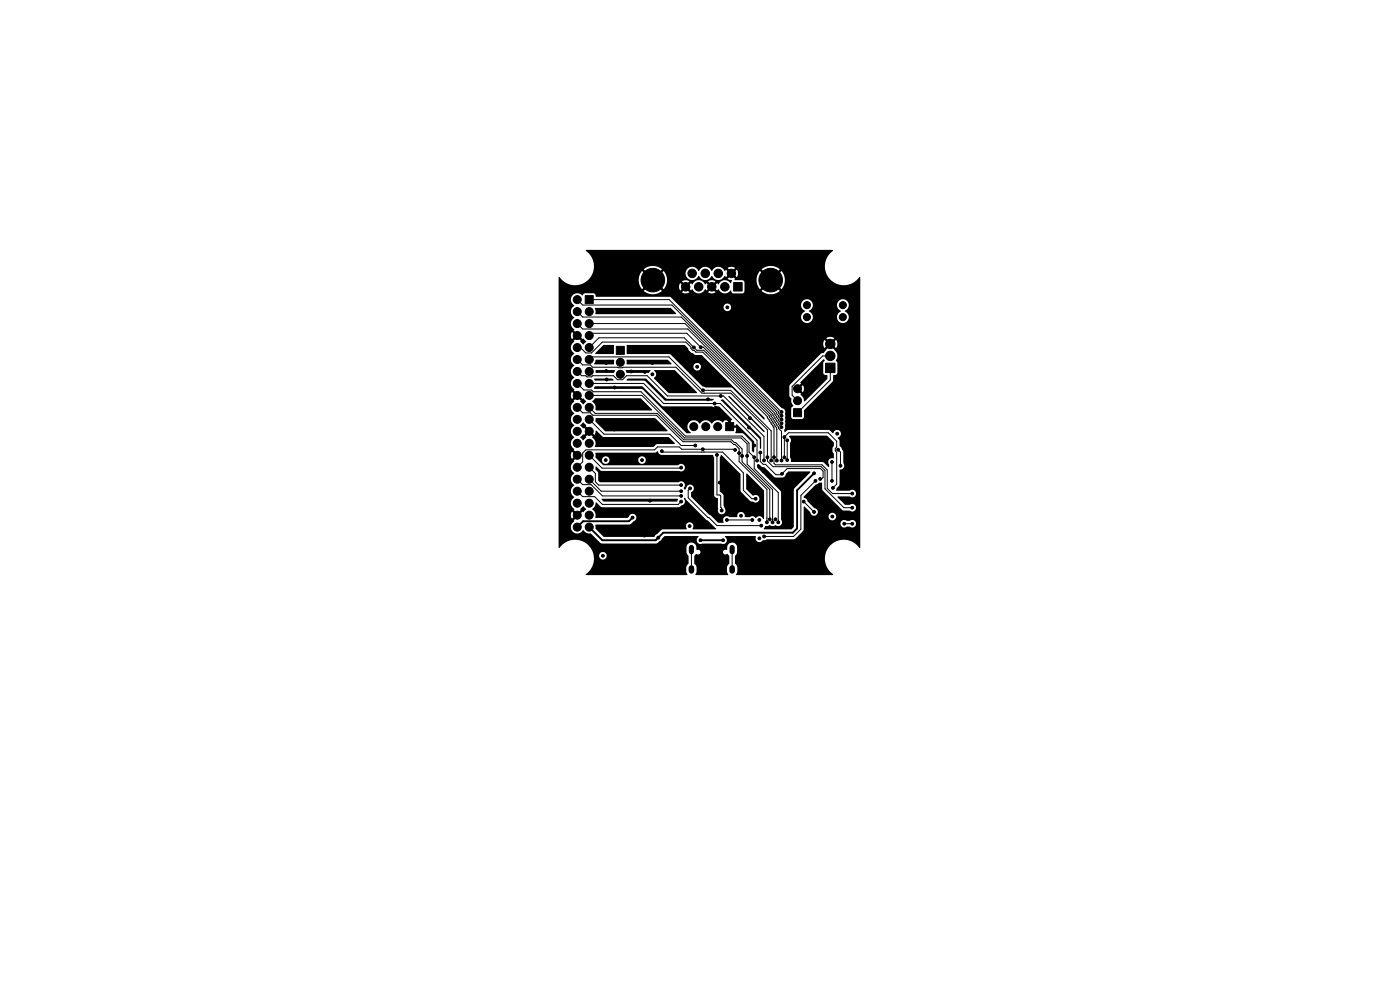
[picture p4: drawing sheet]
<svg xmlns="http://www.w3.org/2000/svg" width="297mm" height="210mm" viewBox="0 0 297 210" stroke-linecap="round" stroke-linejoin="round" font-family="sans-serif">
<path d="M146.7 116.1v.9M155.3 116.1v.9" fill="none" stroke="#000" stroke-width="1.1"/>
<path d="M146.7 120.5v.6M155.3 120.5v.6" fill="none" stroke="#000" stroke-width="1.2"/>
<g fill="#000" stroke="#000" stroke-width=".21">
<path d="M155.6 59.9h1.8v1.8h-1.8zM124.1 62.7h1.7v1.7h-1.7zM130.8 73.5h1.6v1.7h-1.6zM175.1 77h2v2h-2zM153.9 89.7h1.7v1.7h-1.7zM168.4 86.7h1.7v1.7h-1.7z"/>
<circle cx="138.5" cy="59.4" r="2.5"/>
<circle cx="146.8" cy="58" r=".9"/>
<circle cx="149.6" cy="58" r=".9"/>
<circle cx="152.4" cy="58" r=".9"/>
<circle cx="155.2" cy="58" r=".9"/>
<circle cx="163.5" cy="59.4" r="2.5"/>
<circle cx="122.5" cy="78.8" r=".85"/>
<circle cx="122.5" cy="76.3" r=".85"/>
<circle cx="122.5" cy="68.6" r=".85"/>
<circle cx="122.5" cy="71.2" r=".85"/>
<circle cx="122.5" cy="73.7" r=".85"/>
<circle cx="122.5" cy="63.6" r=".85"/>
<circle cx="122.5" cy="66.1" r=".85"/>
<circle cx="125" cy="73.7" r=".85"/>
<circle cx="125" cy="78.8" r=".85"/>
<circle cx="125" cy="68.6" r=".85"/>
<circle cx="125" cy="66.1" r=".85"/>
<circle cx="125" cy="71.2" r=".85"/>
<circle cx="125" cy="76.3" r=".85"/>
<circle cx="128.6" cy="74.3" r=".3"/>
<circle cx="128.6" cy="77" r=".3"/>
<circle cx="128.6" cy="78.7" r=".3"/>
<circle cx="131.6" cy="76.9" r=".85"/>
<circle cx="131.6" cy="79.4" r=".85"/>
<circle cx="133.9" cy="78.8" r=".3"/>
<circle cx="136.8" cy="78.9" r=".3"/>
<circle cx="138.3" cy="66.1" r=".3"/>
<circle cx="138.4" cy="77" r=".3"/>
<circle cx="138.4" cy="79.4" r=".3"/>
<circle cx="141.3" cy="73.7" r=".3"/>
<circle cx="145.5" cy="60.8" r=".9"/>
<circle cx="147.2" cy="73.7" r=".3"/>
<circle cx="147.9" cy="65.3" r=".3"/>
<circle cx="147.9" cy="77.8" r=".3"/>
<circle cx="148.2" cy="60.8" r=".9"/>
<circle cx="148.6" cy="73.7" r=".3"/>
<circle cx="150.8" cy="69.2" r=".3"/>
<circle cx="151" cy="60.8" r=".9"/>
<circle cx="153.8" cy="60.8" r=".9"/>
<circle cx="154.3" cy="65.2" r=".3"/>
<circle cx="156.3" cy="68.6" r=".3"/>
<circle cx="157.8" cy="74.3" r=".3"/>
<circle cx="158" cy="76.5" r=".3"/>
<circle cx="158.4" cy="61.8" r=".3"/>
<circle cx="163.4" cy="75.1" r=".3"/>
<circle cx="163.8" cy="65.7" r=".3"/>
<circle cx="169.5" cy="76.5" r=".3"/>
<circle cx="171.2" cy="64.7" r=".75"/>
<circle cx="171.2" cy="67.3" r=".75"/>
<circle cx="176.1" cy="75.5" r="1"/>
<circle cx="176.1" cy="73" r="1"/>
<circle cx="178.8" cy="67.3" r=".75"/>
<circle cx="178.8" cy="64.7" r=".75"/>
<circle cx="122.5" cy="86.4" r=".85"/>
<circle cx="122.5" cy="81.3" r=".85"/>
<circle cx="122.5" cy="83.9" r=".85"/>
<circle cx="122.5" cy="91.5" r=".85"/>
<circle cx="122.5" cy="89" r=".85"/>
<circle cx="122.5" cy="94" r=".85"/>
<circle cx="122.5" cy="99.1" r=".85"/>
<circle cx="122.5" cy="96.6" r=".85"/>
<circle cx="125" cy="91.5" r=".85"/>
<circle cx="125" cy="89" r=".85"/>
<circle cx="125" cy="81.3" r=".85"/>
<circle cx="125" cy="86.4" r=".85"/>
<circle cx="125" cy="99.1" r=".85"/>
<circle cx="125" cy="94" r=".85"/>
<circle cx="125" cy="83.9" r=".85"/>
<circle cx="125" cy="96.6" r=".85"/>
<circle cx="128.5" cy="97.6" r=".3"/>
<circle cx="128.7" cy="80.5" r=".3"/>
<circle cx="130.3" cy="91.1" r=".3"/>
<circle cx="130.4" cy="82.2" r=".3"/>
<circle cx="130.5" cy="85.9" r=".3"/>
<circle cx="136.2" cy="97.6" r=".3"/>
<circle cx="140.4" cy="95.7" r=".3"/>
<circle cx="144" cy="81.1" r=".3"/>
<circle cx="144.5" cy="99.2" r=".3"/>
<circle cx="147.2" cy="90.5" r=".85"/>
<circle cx="147.5" cy="94.5" r=".3"/>
<circle cx="147.5" cy="97.4" r=".3"/>
<circle cx="149.1" cy="95.3" r=".3"/>
<circle cx="149.1" cy="82.8" r=".3"/>
<circle cx="149.5" cy="88.5" r=".3"/>
<circle cx="149.7" cy="90.5" r=".85"/>
<circle cx="150.2" cy="84.7" r=".3"/>
<circle cx="151.6" cy="85.6" r=".3"/>
<circle cx="151.8" cy="86.5" r=".3"/>
<circle cx="152.1" cy="96.5" r=".3"/>
<circle cx="152.3" cy="90.5" r=".85"/>
<circle cx="152.9" cy="84" r=".3"/>
<circle cx="155.9" cy="95.5" r=".3"/>
<circle cx="156.8" cy="96.1" r=".3"/>
<circle cx="157.4" cy="96.7" r=".3"/>
<circle cx="158.5" cy="96.7" r=".3"/>
<circle cx="158.9" cy="90.7" r=".3"/>
<circle cx="159.1" cy="88.7" r=".3"/>
<circle cx="160" cy="94.5" r=".3"/>
<circle cx="160" cy="97" r=".3"/>
<circle cx="160.6" cy="97.7" r=".3"/>
<circle cx="161.3" cy="96" r=".3"/>
<circle cx="162.1" cy="97.7" r=".3"/>
<circle cx="162.8" cy="97" r=".3"/>
<circle cx="163.6" cy="97.7" r=".3"/>
<circle cx="164.2" cy="97" r=".3"/>
<circle cx="164.8" cy="97.7" r=".3"/>
<circle cx="165.8" cy="90.6" r=".3"/>
<circle cx="165.8" cy="89" r=".3"/>
<circle cx="165.8" cy="89.8" r=".3"/>
<circle cx="165.8" cy="88.2" r=".3"/>
<circle cx="165.8" cy="97.7" r=".3"/>
<circle cx="165.8" cy="87.4" r=".3"/>
<circle cx="166.4" cy="97" r=".3"/>
<circle cx="166.4" cy="92.7" r=".3"/>
<circle cx="167" cy="97.6" r=".3"/>
<circle cx="167" cy="93.4" r=".3"/>
<circle cx="168.6" cy="93.1" r=".3"/>
<circle cx="169.2" cy="85" r=".85"/>
<circle cx="169.2" cy="82.5" r=".85"/>
<circle cx="173.9" cy="95.2" r=".3"/>
<circle cx="176.5" cy="98" r=".3"/>
<circle cx="177.6" cy="92" r=".3"/>
<circle cx="177.8" cy="95.4" r=".3"/>
<circle cx="178.3" cy="98.8" r=".3"/>
<circle cx="122.5" cy="106.7" r=".85"/>
<circle cx="122.5" cy="104.2" r=".85"/>
<circle cx="122.5" cy="101.7" r=".85"/>
<circle cx="122.5" cy="109.3" r=".85"/>
<circle cx="122.5" cy="111.8" r=".85"/>
<circle cx="125" cy="106.7" r=".85"/>
<circle cx="125" cy="104.2" r=".85"/>
<circle cx="125" cy="101.7" r=".85"/>
<circle cx="125" cy="109.3" r=".85"/>
<circle cx="125" cy="111.8" r=".85"/>
<circle cx="126.9" cy="115.9" r=".3"/>
<circle cx="127.9" cy="117.9" r=".3"/>
<circle cx="134.2" cy="109.8" r=".3"/>
<circle cx="134.5" cy="117.4" r=".3"/>
<circle cx="136.7" cy="113.6" r=".3"/>
<circle cx="137.9" cy="106.2" r=".3"/>
<circle cx="138" cy="119" r=".3"/>
<circle cx="139.6" cy="114.1" r=".3"/>
<circle cx="143.4" cy="101.4" r=".3"/>
<circle cx="144.5" cy="106.4" r=".3"/>
<circle cx="144.5" cy="104.2" r=".3"/>
<circle cx="144.5" cy="105.2" r=".3"/>
<circle cx="144.5" cy="102.9" r=".3"/>
<circle cx="145.3" cy="107.4" r=".3"/>
<circle cx="146.3" cy="111.6" r=".3"/>
<circle cx="146.4" cy="103.6" r=".3"/>
<circle cx="147.3" cy="114.6" r=".3"/>
<circle cx="148.6" cy="114.6" r=".3"/>
<circle cx="149.6" cy="119" r=".3"/>
<circle cx="152.6" cy="119" r=".3"/>
<circle cx="152.7" cy="102.4" r=".3"/>
<circle cx="153.1" cy="108.3" r=".3"/>
<circle cx="153.4" cy="114.6" r=".3"/>
<circle cx="154.2" cy="110.3" r=".3"/>
<circle cx="154.9" cy="114.8" r=".3"/>
<circle cx="157.2" cy="109.4" r=".3"/>
<circle cx="158.6" cy="107.9" r=".3"/>
<circle cx="159.6" cy="110.3" r=".3"/>
<circle cx="160.3" cy="105.8" r=".3"/>
<circle cx="161.1" cy="114.2" r=".3"/>
<circle cx="161.1" cy="110.3" r=".3"/>
<circle cx="161.5" cy="111.5" r=".3"/>
<circle cx="162" cy="100" r=".3"/>
<circle cx="162.1" cy="113.8" r=".3"/>
<circle cx="162.7" cy="110.8" r=".3"/>
<circle cx="163.3" cy="110.2" r=".3"/>
<circle cx="163.9" cy="110.8" r=".3"/>
<circle cx="164.5" cy="110.2" r=".3"/>
<circle cx="165.1" cy="110.8" r=".3"/>
<circle cx="165.4" cy="115" r=".3"/>
<circle cx="165.9" cy="100.5" r=".3"/>
<circle cx="170.5" cy="106.4" r=".3"/>
<circle cx="170.9" cy="115.4" r=".3"/>
<circle cx="172.7" cy="108.6" r=".3"/>
<circle cx="172.7" cy="100.4" r=".3"/>
<circle cx="172.8" cy="105.1" r=".3"/>
<circle cx="172.9" cy="112.6" r=".3"/>
<circle cx="173" cy="102" r=".3"/>
<circle cx="174" cy="101.6" r=".3"/>
<circle cx="176.5" cy="102" r=".3"/>
<circle cx="176.6" cy="109.6" r=".3"/>
<circle cx="176.7" cy="103.5" r=".3"/>
<circle cx="178" cy="112.6" r=".3"/>
<circle cx="179.1" cy="111.1" r=".3"/>
<circle cx="180.8" cy="107.7" r=".3"/>
<circle cx="180.8" cy="104.7" r=".3"/>
<circle cx="180.8" cy="111.1" r=".3"/>
<circle cx="149.6" cy="121.5" r=".3"/>
<circle cx="152.6" cy="121.5" r=".3"/>
</g>
<path d="M151.8 86.5l3 3v1M134.2 109.8l-.8 .8h-9.7l-1.2 1.2M148.6 114.6h4.8M172.7 100.4l-3.6 3.6v8.1l-.9 .9h-27.5l-1.6 1.6h-11.3l-2.8-2.8" fill="none" stroke="#000" stroke-width=".4"/>
<g fill="none" stroke="#000" stroke-width=".21">
<path d="M122.5 78.8l.9 .9h.9l.2 .3h1l.2-.3h4.4l.9 .9h1.1l.8-.9h4.4l4.3 4.3h11.9l8.6 8.6v5.1M122.5 68.6l1.1 1.2h22.3l18.1 18.1v.2l.8 1.1 .4 .8 .4 .4h.2v.2M122.5 66.1l1.1 1.2h20.9l20.3 20.2v.3l.4 .4v.2l.4 .4h.2v.2M122.5 73.7h.6l1.2 1.2h1.2l2.3-2.3h17.7l1.1 1.1v.2l.4 .4h.2l.4 .4h1.5l13.7 13.7v.2l.4 .4v.3l1 1.5v7.5l.3 .3h9.9l1.1 1.1v3.9l1.1 1.1h4.2M122.5 63.6l1.1 1.1h18.9l22.7 22.7v.2l.4 .4h.2v.2M122.5 76.3l1.1 1.1h1.6l.5 .5h5.3l.1 .1 12.3-.1 5.5 5.5h6.1l7.8 7.8v6.6l1.2 1.2h10.2l.8 .8v3.9l4 4h1.8M125 71.2l.5-.5h20.2l2.9 3h.6l14.4 14.3v.3l1.6 2.3v.3l.6 .6v6.2M125 68.6h20.3l19.1 19.1v.3l.4 .4 .4 .8 .4 .4h.2v.2M125 76.3l.6-.6h16.3l7.1 7.1h6l8.6 8.6v6.3M125 73.7l2.1-2h18.1l2.6 2.6h1.5l.5 .5M125 63.6h17l23.8 23.8M144.8 79.3h.1"/>
<path d="M149.8 74.8l13.4 13.4v.3l1.6 2.3v6.9M149.8 74.8h.1M176.1 78v2.6l-6.9 6.9M176.1 75.5h-1.6l-6.5 6.5v1.8l1.2 1.2M122.5 86.4l1.1 1.2h1.6l.6 .5h13.5l5.6 5.6h10.1l.6 .6h.3l.9 .9v2.7l5.9 5.9v7M122.5 81.3l1.3 1.4h1.7l.3 .4h10.2l9.4 9.4h12l1.5 1.5v1.9l1.1 1.1v2.4l5.1 5.1v6.3M125 81.3h11.5l4.3 4.3h12l7.8 7.8v4.3h.2M125 89l3.1 3.1h14l2.4 2.4h3M125 99.1l1.3 1.3v1.8l.7 .7h17.5M125 96.6l2.7 2.7 16.8-.1M125 83.9h11.2l9 9h12l1.3 1.3v4.3l5.4 5.4v6.9M125 86.4l1.3 1.3h13.1l5.7 5.6h10.1l.6 .6h.3l1.3 1.3v2.8l5.9 5.8v6.4"/>
<path d="M140.4 95.7l.2 .2h12.7l4.4 4.4v3.7l1.8 1.8h.8M143.2 90.9h.1M144.4 93.2h.1M148.8 95.9h.1M149.1 95.3h.1M149.4 95.9h-.1M149.4 83.4h.1M152.1 96.5v8.5h.6l.2 .2v2.4l.2 .2v.5M155.9 95.5l-.1-.2h-11.2l-.5-.5h-4.6l-.6 .6h-14.6l-.7 .7v1.9l-1.1 1.1M161.3 96v1.9l.6 .6h.5l2.2 2.2h1.1l1.3-1.3h7.1l.5 .5v1.4l-.3 .3h-.3M164.8 91v.1M165.8 89.8h.1"/>
<path d="M166.4 97v-4.3l.9-.9h8.4l1.8 1.8v1.3l-.3 .3v.4l.3 .3v6.8l-.8 .8M167 93.4v4.2M176.5 98v4M177.8 95.4l.5 .5v2.9M122.5 101.7l1.1 1.1h1.8l2.4 2.4h16.7M122.5 104.2l1.1 1.2h2.6l1.6 1.6h16.1l.6-.6M125 101.7l2.5 2.5h17M146.4 103.6l-.4 .4v1.6l6.1 5.9h9.4M146.7 116.6v4.2M154.2 110.3h5.4M155.3 116.6v4.2M162.7 110.4h.1"/>
<path d="M162.7 110.8h.1M162.7 110.6h.1M162.7 109.9h.1M163.3 110.2h.1M170.5 106.4l2.2 2.2M173 102l-3.1 3.1v7.2l-1.6 1.5h-6.2M179.1 111.1h1.7"/>
</g>
<g fill="#000">
<path d="M124.3 53h52.3l.1 .2a4 4 0 0 0-.5 6.2 4 4 0 0 0 6.2-.7l.1 57.5h-.2l-.7-.8-.9-.5a4 4 0 0 0-5.2 1.7 4 4 0 0 0 1.3 5.3l-20.5 .1a.41 .41 0 0 1 .1-.6v-1.2l-.5-.7v-1.5l.5-.9-.1-1.3a1.09 1.09 0 0 0-1.4-.7 1.09 1.09 0 0 0-.6 1.4l-.1 .2a.51 .51 0 0 0-.8 .4 .51 .51 0 0 0 .8 .4h.2l.3 .5v1.5l-.5 .7v1.2a.41 .41 0 0 1 .2 .6h-6.8l.2-.8v-.8l-.2-.5-.3-.3v-1.6l.4-.5a.55 .55 0 0 0 .7 0 .55 .55 0 0 0 .1-.7 .55 .55 0 0 0-.7-.2l-.1-.7a1.05 1.05 0 0 0-1.1-.8 1.05 1.05 0 0 0-1 .9l.1 1.3 .4 .7v1.5l-.5 .9 .2 1.6h-21.4l-.1-.2a4 4 0 0 0 1.6-4h1.2v.2a.8 .8 0 0 0 1.2 .6 .8 .8 0 0 0 0-1.4 .8 .8 0 0 0-1.2 .6h-1.2v-.1a4.1 4.1 0 0 0-3.2-3.1 4.1 4.1 0 0 0-4.1 1.7l-.1-52.8h2.6l.2 .8 .5 .5a1.6 1.6 0 0 0-.5 2l.5 .6a1.48 1.48 0 0 0 0 2.5l-.1 .2 .6 .6-.3 .4-.7-.6a1.34 1.34 0 0 0 0 1.4l.7-.6 .3 .4-.6 .6 .1 .1a1.6 1.6 0 0 0-.5 2l.5 .6a1.48 1.48 0 0 0 0 2.5 1.48 1.48 0 0 0 0 2.6 1.48 1.48 0 0 0 0 2.5l-.1 .2 .6 .6-.3 .4-.7-.6a1.34 1.34 0 0 0 0 1.4l.7-.6 .3 .4-.6 .6 .1 .2a1.43 1.43 0 0 0 0 2.5 1.48 1.48 0 0 0 0 2.5 1.48 1.48 0 0 0 0 2.6 1.48 1.48 0 0 0 0 2.5l-.1 .2 .6 .6-.3 .4-.7-.6a1.34 1.34 0 0 0 0 1.4l.7-.6 .3 .4-.6 .6 .1 .2a1.43 1.43 0 0 0 0 2.5 1.48 1.48 0 0 0 0 2.5 1.48 1.48 0 0 0 0 2.6 1.48 1.48 0 0 0 0 2.5l-.1 .2 .6 .6-.3 .4-.7-.6a1.34 1.34 0 0 0 0 1.4l.7-.6 .3 .4-.6 .6 .1 .1a1.6 1.6 0 0 0-.5 2 1.43 1.43 0 0 0 2.4 0h.1a1.5 1.5 0 0 0 1.6 .7l1.9 1.9 .4 .2h11.5l1-.6 .8-1 7.2 .1a.87 .87 0 0 0-.3 1.1 .87 .87 0 0 0 1.1 .4h4a.84 .84 0 0 0 1.1-.4 .84 .84 0 0 0-.3-1.1h6.6a.87 .87 0 0 0 .3 1.1 .87 .87 0 0 0 1.2-.3l.8-.2h5.9l1.9-1.9v-1.5h7.8v.2a.83 .83 0 0 0 1.4 .5h.6a.81 .81 0 0 0 1.1-.1 .81 .81 0 0 0-.1-1.1 .81 .81 0 0 0-1.1 0h-.6a.8 .8 0 0 0-1.3 .5h-7.8v-1.5h5.3v.2a.8 .8 0 0 0 1.2 .6 .8 .8 0 0 0 0-1.4 .8 .8 0 0 0-1.2 .6h-5.3v-2h.2l1.2 1.1a.82 .82 0 0 0 .8 .8 .82 .82 0 0 0 .8-.8 .82 .82 0 0 0-.8-.8l-1.4-1.5a1.09 1.09 0 0 0-.8-.8v-.2l2.5-2.5 .7-.4h.6l.2 1.7 4.2 4.1 1.6 .1a.81 .81 0 0 0 1.1-.1 .81 .81 0 0 0-.1-1.1 .81 .81 0 0 0-1.1 0h-.9l-1.6-1.6 .1-.2h2.4a.82 .82 0 0 0 1.2 0 .82 .82 0 0 0 0-1.2 .82 .82 0 0 0-1.2 0l-2.8-.1 .1-.5 .6-.7 .1-3.2a.84 .84 0 0 0 .8-.4 .84 .84 0 0 0-.1-1v-2.4l-.4-.8-.4-.4-.1-1.3a.36 .36 0 0 1-.2-.5 .83 .83 0 0 0 .3-1.5 .83 .83 0 0 0-1.4 .6l-.9-.7h-8.6l-.7 .5-.1-.4 .2-.6-.1-2.9a.84 .84 0 0 0-.7-1.2l-2.6-2.7h4.2l.1 .2a1.35 1.35 0 0 1 .4 1.3l.4 .7-.4 .5v2l.4 .3 2-.1 .2-.3 .1-1.5 6.1-6.2 .1-1.2 .6-.1 .2-.4v-2.2l-.3-.3a1.78 1.78 0 0 0-.3-2.4l-.6-.6 .4-.4 .6 .5a1.49 1.49 0 0 0 0-1.6l-.6 .6-.4-.4 .5-.6a1.49 1.49 0 0 0-1.6 0l.6 .6-.4 .4-.6-.5a1.49 1.49 0 0 0 0 1.6l.6-.6 .4 .4-1.1 1.3-.6 .1-6.6 6.6-.2 2.3h-4.2l-18.8-18.8h9.1v.2a.8 .8 0 0 0 1.1 .6 .8 .8 0 0 0 .3-1.3h15l.2 .8 .7 .7a1.27 1.27 0 0 0-.6 1.9 1.27 1.27 0 0 0 2 0 1.27 1.27 0 0 0-.6-1.9v-.2a1.32 1.32 0 0 0 .8-1.3h5.2l.1 .8 .7 .7a1.27 1.27 0 0 0-.6 1.9 1.27 1.27 0 0 0 2 0 1.27 1.27 0 0 0-.6-1.9v-.2a1.26 1.26 0 0 0 .4-2.2 1.26 1.26 0 0 0-2 .9h-5.2v-.2a1.25 1.25 0 0 0-1.3-.9 1.25 1.25 0 0 0-1.2 1.1h-15.1a.8 .8 0 0 0-1.3 .5h-9.1l-2.1-2-.3-.1h-15.5l-.3-.6-.3-.2h-1.9l-.4 .5a1.46 1.46 0 0 0-1.5-.4 1.46 1.46 0 0 0-1 1.2h-2.6v-4.6l.2-.1a4 4 0 0 0 6.2 .5h10.6l.1 1 .6 1.1 1-1 .3 .3-.9 1 .2 .2a3 3 0 0 0 3.6-.2l-.9-1 .3-.3 1 1 .4-.7h2.9l.2 .9 .6-.6 .4 .4-.6 .6a1.39 1.39 0 0 0 1.6 0l-.7-.6 .4-.4 .6 .6 .3-.2a1.48 1.48 0 0 0 1.4 .9 1.48 1.48 0 0 0 1.3-.9l.2 .2 .7-.6 .3 .4-.5 .6a1.39 1.39 0 0 0 1.5 0l-.6-.6 .3-.4 .7 .6 .3-.2a1.48 1.48 0 0 0 2.5 .2l.3 .5 .3 .1h1.9l.4-.4v-1.9l-.1-.3-.3-.2h-1.6l-.1-.1h4.7l.1 1 .6 1.1 1-1 .3 .3-.9 1 .2 .2a3 3 0 0 0 3.6-.2l-.9-1 .3-.3 1 1 .2-.2a3 3 0 0 0-.2-3.7l-1 1-.3-.4 .9-1-.2-.1a3 3 0 0 0-3.6 .1l.9 1-.3 .4-1-1-.5 .8-.2 1h-4.7l.2-.1-.7-.7 .4-.3 .6 .6a1.38 1.38 0 0 0 0-1.6l-.6 .6-.4-.3 .6-.7a1.39 1.39 0 0 0-1.5 0l.6 .7-.4 .3-.6-.6-.3 .3a1.48 1.48 0 0 0-1.4-.9 1.48 1.48 0 0 0-1.3 .9 1.52 1.52 0 0 0-1.4-.9 1.52 1.52 0 0 0-1.4 .9 1.44 1.44 0 0 0-2.2-.6 1.44 1.44 0 0 0 0 2.3 1.44 1.44 0 0 0 2.2-.7 1.53 1.53 0 0 0 1.4 .9 1.53 1.53 0 0 0 1.4-.9 1.53 1.53 0 0 0 1.4 .9 1.53 1.53 0 0 0 1.4-.9l.2 .3 .6-.6 .4 .3-.6 .7 .9 .3-.2 .6a1.58 1.58 0 0 0-2.7 .2l-.2-.3-.7 .7-.3-.4 .5-.7a1.39 1.39 0 0 0-1.5 .1l.6 .6-.3 .4-.7-.7-.3 .3a1.48 1.48 0 0 0-1.3-.9 1.48 1.48 0 0 0-1.4 .9l-.2-.3-.6 .7-.4-.4 .6-.7a1.39 1.39 0 0 0-1.5 .1l.6 .6-.4 .4-.6-.7-.2 .7h-2.9l.1-.1a2.99 2.99 0 0 0-.5-3.1l-1 1-.3-.4 .9-1-.2-.1a3 3 0 0 0-3.6 .1l.9 1-.3 .4-1-1-.5 .8-.2 1h-10.6l.2-.3a4.1 4.1 0 0 0-.9-5.9zM122.9 71.3l.7 .6 .2-.1 .6 .6-.6 .7-.7-.6 .1-.2-.6-.6zM127.1 74.1l1-.9h2.2l-.1 1.9h-3.9v-.2zM126.4 76.4l3.8-.1 .1 .2v.7l-4.1 .1-.2-.1zM126.4 78.5h3.9l.2 .1-.3 .5h-3.7zM132.8 78.6l5.1-.1 .1 .1-.1 .2a.45 .45 0 0 1-.7 .3h-4.2zM132.9 76.3h8.7l.9 .9-9.5 .1zM126.2 65.4l16-.1 1.3 1.2-.2 .2h-16.9zM138.8 78.5h4.4l4.7 4.8-6.1 .1-3.1-3.2a.97 .97 0 0 0 .1-1.6zM133 73.2h12.3l1.3 1.6 1 .5h1.3l13.3 13.3v.4h-.2l-6.6-6.7-.3-.1h-5.4l-.7-.2-4.2-4.3h2.3a.8 .8 0 0 0 1.1 .9 .8 .8 0 0 0 .2-1.4 .8 .8 0 0 0-1.3 .4v.1h-2.3l-2.5-2.5-.3-.1h-9zM174.6 76.2l.4 .3-.4 .4v2.2l.3 .4 .6 .1v.8l-4.7 4.7-.2-.1a1.59 1.59 0 0 0-.8-1.3l.2-.1-.7-.7 .4-.3 .6 .6a1.33 1.33 0 0 0 0-1.5l-.6 .6-.4-.3 .7-.7-.2-.2zM122.6 84.4l.3-.4 .7 .6 .2-.1 .5 .7-.6 .6-.6-.6 .1-.2z"/>
<path d="M123.1 90.2l.7-.6 .6 .6-.2 .2 .7 .6-.4 .4-.6-.7-.2 .1zM123.1 92.7l.6-.6 .2 .2 .6-.7 .4 .4-.7 .6 .1 .2-.5 .6zM125.1 92l.4-.4 .6 .7 .4-1 1.6 1.4h13.7l1.4 1.3-.1 .2h-3.7l-.8 .6h-12.4a1.73 1.73 0 0 0-.6-2l.2-.2zM126.1 80.4l3.7-.1 .4 .3-.2 .1h-3.7zM126.2 84.5h9.7l2.5 2.4-.2 .2h-11.7a.52 .52 0 0 1-.1-.8l-.2-.6-.6-.6zM126.2 82l10-.1 4.2 4.2 .3 .1h10.4a.87 .87 0 0 0 1.1 0h.4l2.7 2.8-.2 .2v.9h-.6v-.9h-.8l-.3 .4a1.57 1.57 0 0 0-2.4 .3 1.48 1.48 0 0 0-2.6 0 1.4 1.4 0 0 0-2.2-.3 1.4 1.4 0 0 0 .4 2.2l-.2 .1h-.8l-9.4-9.4h-10.1l-.1-.2zM133.1 80.3h4l4.1 4.2 .3 .1h9.8l.1 .1-.4 .3h-9.9l-4.2-4.1-.3-.2h-3.6zM126.4 88.7h12.6l2.6 2.7-13.2 .1-2.1-2.1zM126.3 96.1l12.7-.1 .6-.2a.83 .83 0 0 0 .9 .7h10.7l.3 .6v8l.2 .4 .6 .2 .1 2.2a.83 .83 0 0 0 .8 1.2 .83 .83 0 0 0 .5-1.4l-.2-.4v-2.3l-.8-.7v-7.2l.3-.6 4.1 4v3.7l2 2.1 .7 .1a.83 .83 0 0 0 1.1-.1 .83 .83 0 0 0-.1-1.2 .83 .83 0 0 0-1.1 0l-1.4-1.4 .1-3.3 3.7 3.7v5.9l-.1 .1a.93 .93 0 0 0-1.7-.2l-.1-.1a.86 .86 0 0 0-1.2-.1h-1a.86 .86 0 0 0-.8-1.1 .86 .86 0 0 0-.8 1.1h-1.7a.85 .85 0 0 0-1.1 0 .85 .85 0 0 0-.1 1.1l-1.2 .1-1.5-1.6-.4-.1-3.8-3.8v-1a.84 .84 0 0 0 .6-1 .84 .84 0 0 0-1-.6 .84 .84 0 0 0-.7 .8l-.1 .2h-.2a.39 .39 0 0 1-.2-.3 .39 .39 0 0 1 .3-.4 .82 .82 0 0 0-.4-.9 .82 .82 0 0 0-1 .1h-16.6l-.4-.4-.1-1.8a.75 .75 0 0 1-.4-1.1h.2l1 .9h16.5a.82 .82 0 0 0 1.1-.3 .82 .82 0 0 0-.3-1.1 .82 .82 0 0 0-1.1 .2h-15.8l-1.2-1.2h.9v.2a.8 .8 0 0 0 .9 .7 .8 .8 0 0 0 .7-.9h6.1v.2a.8 .8 0 0 0 1.2 .6 .8 .8 0 0 0 0-1.4 .8 .8 0 0 0-1.2 .6l-6.1-.1a.8 .8 0 0 0-.8-.6 .8 .8 0 0 0-.8 .7h-.9l-.5-.4zM153 84.8l.4-.1 8 8.1v2.4l-.2-.1-.1-2.1-8.2-8zM154.6 84h.2l7.4 7.4v.2h-.2l-7.4-7.4zM155.2 90.3h.9l.1-.3h.2l3.6 3.6-.1 2.4-.4-.4-.1-2-1.8-1.7h-1.6l.1-1.1h-.9z"/>
<path d="M160.6 98.6l.4-.2 .7 .7h.5l2.2 2.2h1.2a.92 .92 0 0 0 1.1-.8l.6-.5 4.6 .1-3.5 3.7v8l-.5 .5h-5.8a.61 .61 0 0 1 .8-.7l.3-.2a1.39 1.39 0 0 0 1.4 0 .82 .82 0 0 0 1.1-.1 .82 .82 0 0 0 0-1.1v-5.9l-5.1-5.1zM167.4 92.5l.2-.1h7.8l1.5 1.4-.1 .9a.99 .99 0 0 0-.2 1l.3 .5v1a.89 .89 0 0 0-1 .3 .89 .89 0 0 0 0 1.1l-.1 .5-1.3-1.1h-6.7l-.2-1v-3a1.21 1.21 0 0 0-.2-1.4zM123.1 107.9l.6-.5 .7 .6-.6 .6-.2-.1-.7 .7-.3-.4 .6-.6zM127.7 105.8h16l.1 .1-.2 .5h-15.5l-.4-.4zM126.4 106.6h.2l1.1 1h16.3l.5-.4a.99 .99 0 0 0 .6-1.5l.3-.1 .1 .4 4.3 4.3 .4 .1 1.7 1.8-.1 .1-4.9-.1a.85 .85 0 0 0 0-1.2 .85 .85 0 0 0-1.2 0 .85 .85 0 0 0 0 1.2l-5.2 .1-1.7 1.6h-10.7l-1.8-1.8 .1-.8h7.1l.9-.7a.81 .81 0 0 0 .4-1.4 .81 .81 0 0 0-1.4 .4l-.3 .3-6.8-.1a1.72 1.72 0 0 0-.7-1.8l.1-.1a1.42 1.42 0 0 0 .7-1.3z"/>
</g>
</svg>
